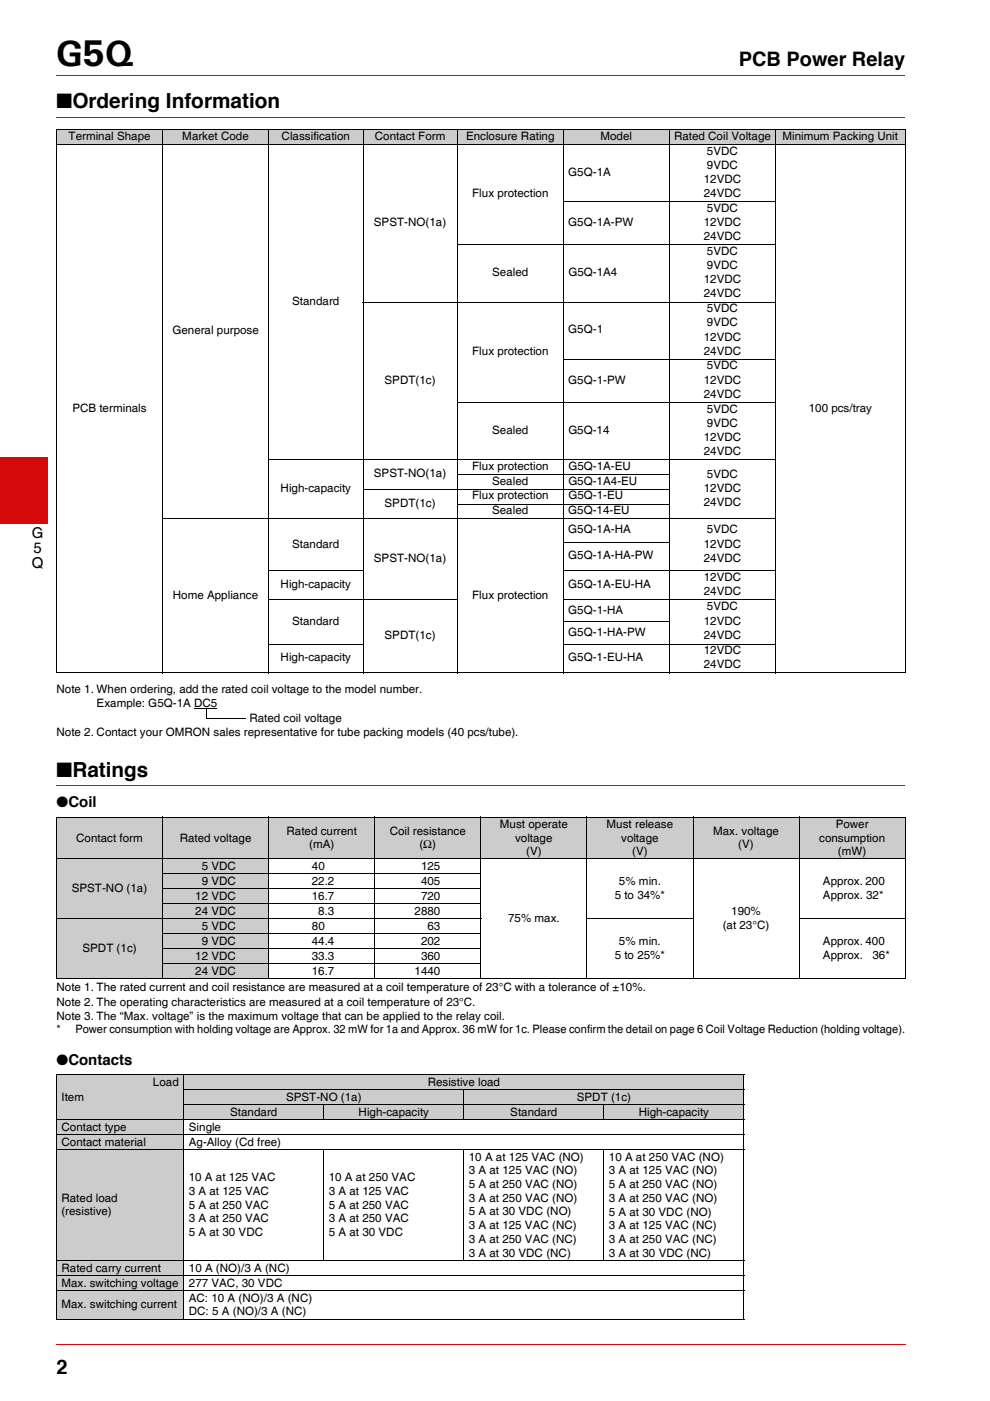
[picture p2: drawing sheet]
<svg xmlns="http://www.w3.org/2000/svg" width="210mm" height="297mm" viewBox="0 0 210 297" stroke-linecap="round" stroke-linejoin="round" font-family="sans-serif">
<defs><g id="words">
<text font-size="7.4" x="12" y="13.9">G5Q</text>
<g font-size="4.4">
<text x="12" y="22.9">■Ordering Information</text>
<text x="12" y="164.7">■Ratings</text>
</g>
<g font-size="4.2">
<text x="156.7" y="13.9">PCB Power Relay</text>
<text x="12" y="291.3">2</text>
</g>
<g font-size="3.2">
<text x="6.8" y="114.1">G</text>
<text x="7.1" y="117.3">5</text>
<text x="6.8" y="120.5">Q</text>
<text x="12" y="171.1">●Coil</text>
<text x="12" y="225.7">●Contacts</text>
</g>
<g font-size="2.5">
<text x="14.5" y="29.7">Terminal Shape</text>
<text x="38.7" y="29.7">Market Code</text>
<text x="59.7" y="29.7">Classification</text>
<text x="79.5" y="29.7">Contact Form</text>
<text x="98.8" y="29.7">Enclosure Rating</text>
<text x="127.4" y="29.7">Model</text>
<text x="143" y="29.7">Rated Coil Voltage</text>
<text x="166" y="29.7">Minimum Packing Unit</text>
<text x="149.9" y="32.8">5VDC</text>
<text x="149.9" y="35.8">9VDC</text>
<text x="100.2" y="41.9">Flux protection</text>
<text x="120.5" y="37.3">G5Q-1A</text>
<text x="149.3" y="38.8">12VDC</text>
<text x="149.3" y="41.8">24VDC</text>
<text x="79.3" y="47.9">SPST-NO(1a)</text>
<text x="120.5" y="47.9">G5Q-1A-PW</text>
<text x="149.3" y="47.9">12VDC</text>
<text x="149.9" y="44.9">5VDC</text>
<text x="149.3" y="50.9">24VDC</text>
<text x="104.4" y="58.6">Sealed</text>
<text x="120.5" y="58.6">G5Q-1A4</text>
<text x="149.9" y="54.1">5VDC</text>
<text x="149.9" y="57.1">9VDC</text>
<text x="62" y="64.6">Standard</text>
<text x="149.3" y="60.1">12VDC</text>
<text x="149.3" y="63.1">24VDC</text>
<text x="36.6" y="70.9">General purpose</text>
<text x="120.5" y="70.7">G5Q-1</text>
<text x="149.9" y="66.2">5VDC</text>
<text x="149.9" y="69.2">9VDC</text>
<text x="100.2" y="75.3">Flux protection</text>
<text x="149.3" y="72.2">12VDC</text>
<text x="149.3" y="75.2">24VDC</text>
<text x="81.6" y="81.3">SPDT(1c)</text>
<text x="120.5" y="81.3">G5Q-1-PW</text>
<text x="149.3" y="81.3">12VDC</text>
<text x="149.9" y="78.3">5VDC</text>
<text x="15.3" y="87.2">PCB terminals</text>
<text x="149.3" y="84.3">24VDC</text>
<text x="149.9" y="87.5">5VDC</text>
<text x="171.5" y="87.2">100 pcs/tray</text>
<text x="104.4" y="92">Sealed</text>
<text x="120.5" y="92">G5Q-14</text>
<text x="149.3" y="93.5">12VDC</text>
<text x="149.9" y="90.5">9VDC</text>
<text x="79.3" y="101.2">SPST-NO(1a)</text>
<text x="100.2" y="99.6">Flux protection</text>
<text x="120.6" y="99.6">G5Q-1A-EU</text>
<text x="149.3" y="96.5">24VDC</text>
<text x="149.9" y="101.3">5VDC</text>
<text x="59.5" y="104.3">High-capacity</text>
<text x="81.6" y="107.4">SPDT(1c)</text>
<text x="100.2" y="105.9">Flux protection</text>
<text x="104.4" y="102.7">Sealed</text>
<text x="120.5" y="102.7">G5Q-1A4-EU</text>
<text x="120.6" y="105.9">G5Q-1-EU</text>
<text x="149.3" y="104.3">12VDC</text>
<text x="149.3" y="107.3">24VDC</text>
<text x="104.4" y="109">Sealed</text>
<text x="120.5" y="113.1">G5Q-1A-HA</text>
<text x="120.5" y="109">G5Q-14-EU</text>
<text x="149.9" y="113.1">5VDC</text>
<text x="62" y="116.1">Standard</text>
<text x="79.3" y="119.2">SPST-NO(1a)</text>
<text x="120.5" y="118.6">G5Q-1A-HA-PW</text>
<text x="149.3" y="116.1">12VDC</text>
<text x="149.3" y="119.1">24VDC</text>
<text x="59.5" y="124.7">High-capacity</text>
<text x="120.5" y="124.7">G5Q-1A-EU-HA</text>
<text x="149.3" y="123.2">12VDC</text>
<text x="36.7" y="126.9">Home Appliance</text>
<text x="100.2" y="126.9">Flux protection</text>
<text x="120.5" y="130.1">G5Q-1-HA</text>
<text x="149.3" y="126.2">24VDC</text>
<text x="149.9" y="129.4">5VDC</text>
<text x="62" y="132.4">Standard</text>
<text x="81.6" y="135.5">SPDT(1c)</text>
<text x="120.5" y="134.8">G5Q-1-HA-PW</text>
<text x="149.3" y="132.4">12VDC</text>
<text x="149.3" y="135.4">24VDC</text>
<text x="59.5" y="140.2">High-capacity</text>
<text x="120.5" y="140.2">G5Q-1-EU-HA</text>
<text x="149.3" y="138.7">12VDC</text>
<text x="149.3" y="141.7">24VDC</text>
<text x="12" y="146.9">Note 1. When ordering, add the rated coil voltage to the model number.</text>
<text x="20.5" y="149.9">Example: G5Q-1A DC5</text>
<text x="52.9" y="153.1">Rated coil voltage</text>
<text x="12" y="156.1">Note 2. Contact your OMRON sales representative for tube packing models (40 pcs/tube).</text>
<text x="16.2" y="178.4">Contact form</text>
<text x="38.1" y="178.4">Rated voltage</text>
<text x="60.8" y="177">Rated current</text>
<text x="65.6" y="179.9">(mA)</text>
<text x="82.7" y="177">Coil resistance</text>
<text x="89" y="179.9">(Ω)</text>
<text x="106" y="175.6">Must operate</text>
<text x="109.3" y="178.4">voltage</text>
<text x="128.7" y="175.6">Must release</text>
<text x="131.8" y="178.4">voltage</text>
<text x="151.3" y="177">Max. voltage</text>
<text x="156.6" y="179.9">(V)</text>
<text x="173.8" y="178.4">consumption</text>
<text x="177.2" y="175.6">Power</text>
<text x="42.8" y="184.4">5 VDC</text>
<text x="66.2" y="184.4">40</text>
<text x="89.3" y="184.4">125</text>
<text x="111.6" y="181.3">(V)</text>
<text x="134.1" y="181.3">(V)</text>
<text x="177.7" y="181.3">(mW)</text>
<text x="15.2" y="189.2">SPST-NO (1a)</text>
<text x="41.4" y="190.8">12 VDC</text>
<text x="42.8" y="187.6">9 VDC</text>
<text x="66.1" y="187.6">22.2</text>
<text x="66.1" y="190.8">16.7</text>
<text x="89.3" y="187.6">405</text>
<text x="89.3" y="190.8">720</text>
<text x="130.4" y="190.6">5 to 34%*</text>
<text x="131.3" y="187.7">5% min.</text>
<text x="174.5" y="187.7">Approx. 200</text>
<text x="174.5" y="190.7">Approx. 32*</text>
<text x="41.4" y="194">24 VDC</text>
<text x="42.8" y="197.1">5 VDC</text>
<text x="66.2" y="197.1">80</text>
<text x="67.5" y="194">8.3</text>
<text x="87.9" y="194">2880</text>
<text x="90.7" y="197.1">63</text>
<text x="107.8" y="195.5">75% max.</text>
<text x="153.3" y="197">(at 23°C)</text>
<text x="155.1" y="194.1">190%</text>
<text x="17.5" y="201.9">SPDT (1c)</text>
<text x="41.4" y="203.5">12 VDC</text>
<text x="42.8" y="200.3">9 VDC</text>
<text x="66.1" y="200.3">44.4</text>
<text x="66.1" y="203.5">33.3</text>
<text x="89.3" y="200.3">202</text>
<text x="89.3" y="203.5">360</text>
<text x="130.4" y="203.4">5 to 25%*</text>
<text x="131.3" y="200.4">5% min.</text>
<text x="174.5" y="200.4">Approx. 400</text>
<text x="174.5" y="203.4">Approx.</text>
<text x="185" y="203.4">36*</text>
<text x="41.4" y="206.7">24 VDC</text>
<text x="66.1" y="206.7">16.7</text>
<text x="87.9" y="206.7">1440</text>
<text x="12" y="210.2">Note 1. The rated current and coil resistance are measured at a coil temperature of 23°C with a tolerance of ±10%.</text>
<text x="12" y="213.2">Note 2. The operating characteristics are measured at a coil temperature of 23°C.</text>
<text x="12" y="216.2">Note 3. The “Max. voltage” is the maximum voltage that can be applied to the relay coil.</text>
<text x="12" y="219.1">*</text>
<text x="16" y="219.1">Power consumption with holding voltage are Approx. 32 mW for 1a and Approx. 36 mW for 1c. Please confirm the detail on page 6 Coil Voltage Reduction (holding voltage).</text>
<text x="13" y="233.4">Item</text>
<text x="32.4" y="230.2">Load</text>
<text x="60.7" y="233.4">SPST-NO (1a)</text>
<text x="90.7" y="230.2">Resistive load</text>
<text x="122.3" y="233.4">SPDT (1c)</text>
<text x="13" y="239.7">Contact type</text>
<text x="40" y="239.7">Single</text>
<text x="48.8" y="236.5">Standard</text>
<text x="76.1" y="236.5">High-capacity</text>
<text x="108.2" y="236.5">Standard</text>
<text x="135.5" y="236.5">High-capacity</text>
<text x="13" y="242.9">Contact material</text>
<text x="40" y="242.9">Ag-Alloy (Cd free)</text>
<text x="40" y="250.4">10 A at 125 VAC</text>
<text x="69.7" y="250.4">10 A at 250 VAC</text>
<text x="99.4" y="246.1">10 A at 125 VAC (NO)</text>
<text x="99.4" y="249">3 A at 125 VAC (NO)</text>
<text x="99.4" y="251.9">5 A at 250 VAC (NO)</text>
<text x="129.1" y="246.1">10 A at 250 VAC (NO)</text>
<text x="129.1" y="249">3 A at 125 VAC (NO)</text>
<text x="129.1" y="251.9">5 A at 250 VAC (NO)</text>
<text x="13" y="254.8">Rated load</text>
<text x="13" y="257.7">(resistive)</text>
<text x="40" y="253.3">3 A at 125 VAC</text>
<text x="40" y="256.2">5 A at 250 VAC</text>
<text x="69.7" y="253.3">3 A at 125 VAC</text>
<text x="69.7" y="256.2">5 A at 250 VAC</text>
<text x="99.4" y="254.8">3 A at 250 VAC (NO)</text>
<text x="99.4" y="257.7">5 A at 30 VDC (NO)</text>
<text x="129.1" y="254.8">3 A at 250 VAC (NO)</text>
<text x="129.1" y="257.7">5 A at 30 VDC (NO)</text>
<text x="40" y="259.2">3 A at 250 VAC</text>
<text x="40" y="262.1">5 A at 30 VDC</text>
<text x="69.7" y="259.2">3 A at 250 VAC</text>
<text x="69.7" y="262.1">5 A at 30 VDC</text>
<text x="99.4" y="260.6">3 A at 125 VAC (NC)</text>
<text x="99.4" y="263.5">3 A at 250 VAC (NC)</text>
<text x="129.1" y="260.6">3 A at 125 VAC (NC)</text>
<text x="129.1" y="263.5">3 A at 250 VAC (NC)</text>
<text x="13" y="269.6">Rated carry current</text>
<text x="40.1" y="269.6">10 A (NO)/3 A (NC)</text>
<text x="99.4" y="266.5">3 A at 30 VDC (NC)</text>
<text x="129.1" y="266.5">3 A at 30 VDC (NC)</text>
<text x="13" y="272.8">Max. switching voltage</text>
<text x="40" y="276">AC: 10 A (NO)/3 A (NC)</text>
<text x="40.1" y="272.8">277 VAC, 30 VDC</text>
<text x="13" y="277.4">Max. switching current</text>
<text x="40" y="278.9">DC: 5 A (NO)/3 A (NC)</text>
</g>
</g></defs>
<path d="M11.9 284.9l.1 .2z" fill="#d60a0a"/>
<path d="M12 16h180M12 285h180.1" fill="none" stroke="#d60a0a" stroke-width=".21"/>
<path d="M0 97h10v14h-10z" fill="#d60a0a"/>
<path d="M12 24.4h180v2h-180z" fill="#fff"/>
<path d="M12 24.9h180" fill="none" stroke="#d60a0a" stroke-width=".21"/>
<path d="M12 166.1h180v2h-180z" fill="#fff"/>
<path d="M12 166.6h180" fill="none" stroke="#d60a0a" stroke-width=".21"/>
<g fill="#ccc">
<path d="M12 27.5h22.5v3.1h-22.5z"/>
<path d="M34.5 27.5h22.5v3.1h-22.5z"/>
<path d="M57 27.5h20v3.1h-20z"/>
<path d="M77 27.5h20v3.1h-20z"/>
<path d="M97 27.5h22.5v3.1h-22.5z"/>
<path d="M119.5 27.5h22.5v3.1h-22.5z"/>
<path d="M142 27.5h22.5v3.1h-22.5z"/>
<path d="M164.5 27.5h27.5v3.1h-27.5z"/>
</g>
<g fill="none" stroke="#000" stroke-width=".21">
<path d="M11.9 27.5h180.2M11.9 30.6h180.2M12 27.6v115M34.5 27.4v115.4M57 27.4v115.4M77 27.4v115.4M97 27.4v115.4M119.5 27.4v115.4M142 27.4v115.4M164.5 27.4v115.4M192 27.6v115M96.9 51.9h67.6"/>
<path d="M119.4 42.8h45.1M76.9 64h87.6M119.4 76.2h45.1M56.9 97.4h107.6M96.9 85.3h67.6M34.4 110h130.1M76.9 103.7h65.1M96.9 100.6h45.1M96.9 106.9h45.1M119.4 115h22.6M56.9 121h20.1M56.9 127.1h40.1"/>
<path d="M56.9 136.6h20.1M119.4 121h45.1M119.4 127.1h45.1M119.4 131.8h22.6M119.4 136.6h45.1M11.9 142.7h180.2M41.4 150.3h4.6M43.8 152.3h8.4"/>
</g>
<path d="M41.3 150.2l.1 .2zM43.7 150.4h.2v1.9h-.2z" fill="#000"/>
<g fill="#ccc">
<path d="M12 173.2h22.5v8.9h-22.5z"/>
<path d="M34.5 173.2h22.5v8.9h-22.5z"/>
<path d="M57 173.2h22.5v8.9h-22.5z"/>
<path d="M79.5 173.2h22.5v8.9h-22.5z"/>
<path d="M102 173.2h22.5v8.9h-22.5z"/>
<path d="M124.5 173.2h22.5v8.9h-22.5z"/>
<path d="M147 173.2h22.5v8.9h-22.5z"/>
<path d="M169.5 173.2h22.5v8.9h-22.5z"/>
<path d="M12 182.1h22.5v12.7h-22.5z"/>
<path d="M34.5 182.1h22.5v3.2h-22.5z"/>
<path d="M34.5 185.3h22.5v3.1h-22.5z"/>
<path d="M34.5 188.4h22.5v3.2h-22.5z"/>
<path d="M34.5 191.6h22.5v3.2h-22.5z"/>
<path d="M12 194.8h22.5v12.7h-22.5z"/>
<path d="M34.5 194.8h22.5v3.2h-22.5z"/>
<path d="M34.5 198h22.5v3.1h-22.5z"/>
<path d="M34.5 201.1h22.5v3.2h-22.5z"/>
<path d="M34.5 204.3h22.5v3.2h-22.5z"/>
<path d="M12 227.8h27v3.2h-27z"/>
<path d="M39 227.8h118.8v3.2h-118.8z"/>
<path d="M12 231h27v3.2h-27z"/>
<path d="M39 231h59.4v3.2h-59.4z"/>
<path d="M98.4 231h59.4v3.2h-59.4z"/>
<path d="M12 234.2h56.7v3.2h-56.7z"/>
<path d="M68.7 234.2h29.7v3.2h-29.7z"/>
<path d="M98.4 234.2h29.7v3.2h-29.7z"/>
<path d="M128.1 234.2h29.7v3.2h-29.7z"/>
<path d="M12 237.4h27v3.1h-27z"/>
<path d="M12 240.5h27v3.2h-27z"/>
<path d="M12 243.7h27v23.6h-27z"/>
<path d="M12 267.3h27v3.1h-27z"/>
<path d="M12 270.4h27v3.2h-27z"/>
<path d="M12 273.6h27v6.1h-27z"/>
</g>
<g fill="none" stroke="#000" stroke-width=".21">
<path d="M11.9 173.2h180.2M12 173.4v34M34.5 173.1v34.5M57 173.1v34.5M79.5 173.1v34.5M102 173.1v34.5M124.5 173.1v34.5M147 173.1v34.5M169.5 173.1v34.5M192 173.4v34M11.9 182.1h180.2M11.9 194.8h90.1"/>
<path d="M34.4 185.3h67.6M34.4 188.4h67.6M34.4 191.6h67.6M34.4 198h67.6M124.4 194.8h22.6M169.4 194.8h22.7M11.9 207.5h180.2M34.4 201.1h67.6M34.4 204.3h67.6M11.9 227.8h146M11.9 237.4h146M12 227.9v51.7"/>
<path d="M38.9 231h119M38.9 234.2h119M39 227.7v52.1M68.7 234.1v3.4M98.4 230.9v6.6M128.1 234.1v3.4M157.8 227.9v51.7M11.9 240.5h146M11.9 243.7h146M68.7 243.6v23.7M98.4 243.6v23.7M128.1 243.6v23.7"/>
<path d="M11.9 267.3h146M11.9 270.4h146M11.9 273.6h146M11.9 279.7h146"/>
</g>
<use href="#words"/>
</svg>
